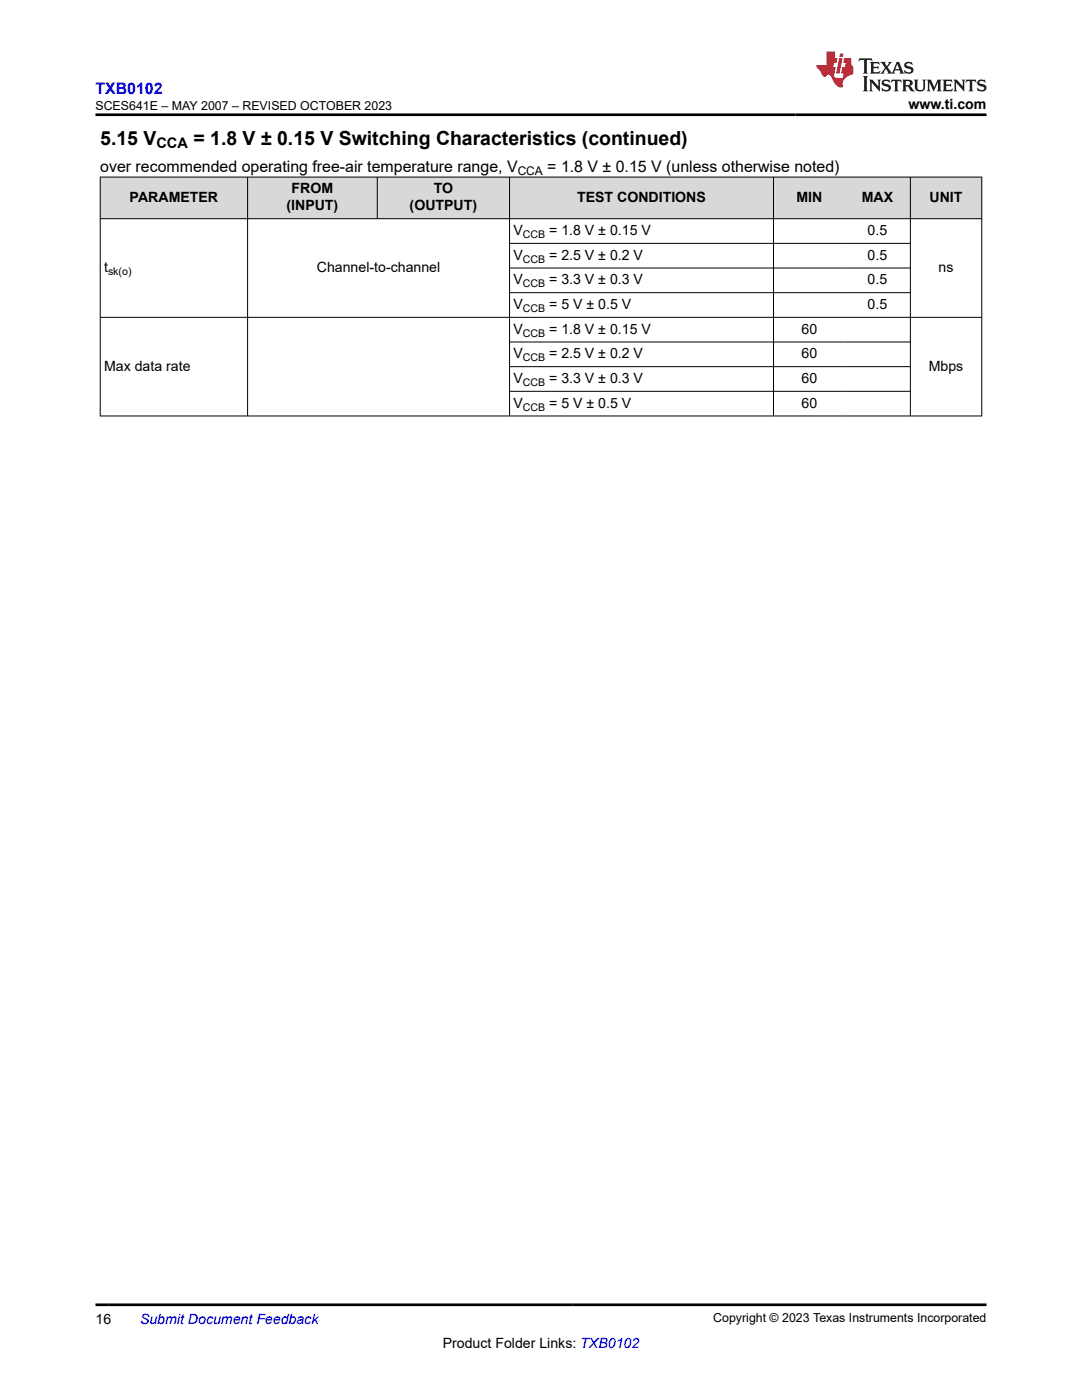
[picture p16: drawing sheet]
<svg xmlns="http://www.w3.org/2000/svg" width="216mm" height="279mm" viewBox="0 0 216 279" stroke-linecap="round" stroke-linejoin="round" font-family="sans-serif">
<defs><g id="words">
<g font-size="3.9">
<text x="20" y="28.8">5.15 V</text>
<text x="38.6" y="28.8">= 1.8 V ± 0.15 V Switching Characteristics (continued)</text>
</g>
<text font-size="3.2" fill="#00f" x="19" y="18.7">TXB0102</text>
<g font-size="3.2">
<text x="20" y="34.3">over recommended operating free-air temperature range, V</text>
<text x="109.2" y="34.3">= 1.8 V ± 0.15 V (unless otherwise noted)</text>
</g>
<text font-size="2.9" x="31.2" y="29.6">CCA</text>
<g font-size="2.8">
<text x="181.3" y="21.8">www.ti.com</text>
<text x="25.9" y="40.3">PARAMETER</text>
<text x="57.2" y="42">(INPUT)</text>
<text x="58.2" y="38.6">FROM</text>
<text x="81.7" y="42">(OUTPUT)</text>
<text x="86.5" y="38.6">TO</text>
<text x="115.2" y="40.3">TEST CONDITIONS</text>
<text x="158.9" y="40.3">MIN</text>
<text x="172" y="40.3">MAX</text>
<text x="185.5" y="40.3">UNIT</text>
<text x="102.4" y="46.9">V</text>
<text x="109.6" y="46.9">= 1.8 V ± 0.15 V</text>
<text x="173.1" y="46.9">0.5</text>
<text x="102.4" y="51.8">V</text>
<text x="109.6" y="51.8">= 2.5 V ± 0.2 V</text>
<text x="173.1" y="51.8">0.5</text>
<text x="20.8" y="54.3">t</text>
<text x="63.2" y="54.3">Channel-to-channel</text>
<text x="102.4" y="56.8">V</text>
<text x="109.6" y="56.8">= 3.3 V ± 0.3 V</text>
<text x="173.1" y="56.8">0.5</text>
<text x="187.3" y="54.3">ns</text>
<text x="102.4" y="61.7">V</text>
<text x="109.6" y="61.7">= 5 V ± 0.5 V</text>
<text x="173.1" y="61.7">0.5</text>
<text x="102.4" y="66.6">V</text>
<text x="102.4" y="71.5">V</text>
<text x="109.6" y="66.6">= 1.8 V ± 0.15 V</text>
<text x="109.6" y="71.5">= 2.5 V ± 0.2 V</text>
<text x="159.9" y="66.6">60</text>
<text x="159.9" y="71.5">60</text>
<text x="20.8" y="74">Max data rate</text>
<text x="102.4" y="76.4">V</text>
<text x="109.6" y="76.4">= 3.3 V ± 0.3 V</text>
<text x="159.9" y="76.4">60</text>
<text x="185.3" y="74">Mbps</text>
<text x="102.4" y="81.4">V</text>
<text x="109.6" y="81.4">= 5 V ± 0.5 V</text>
<text x="159.9" y="81.4">60</text>
<text x="19" y="264.2">16</text>
<text x="88.3" y="269">Product Folder Links: TXB0102</text>
</g>
<text font-size="2.8" fill="#00f" x="27.9" y="264.2">Submit Document Feedback</text>
<g font-size="2.5">
<text x="19" y="21.9">SCES641E – MAY 2007 – REVISED OCTOBER 2023</text>
<text x="142.3" y="263.9">Copyright © 2023 Texas Instruments Incorporated</text>
</g>
<text font-size="2.4" x="103.3" y="34.9">CCA</text>
<g font-size="2.1">
<text x="104.3" y="47.5">CCB</text>
<text x="104.3" y="52.4">CCB</text>
<text x="21.6" y="54.9">sk(o)</text>
<text x="104.3" y="57.3">CCB</text>
<text x="104.3" y="62.2">CCB</text>
<text x="104.3" y="67.2">CCB</text>
<text x="104.3" y="72.1">CCB</text>
<text x="104.3" y="77">CCB</text>
<text x="104.3" y="81.9">CCB</text>
</g>
</g></defs>
<g fill="#d8d8d8">
<path d="M20 35.3h175.9v8.3h-175.9z" fill-rule="evenodd"/>
<path d="M20.1 35.4h29.2v8.2h-29.2z" fill-rule="evenodd"/>
<path d="M49.5 35.4h25.7v8.2h-25.7z" fill-rule="evenodd"/>
<path d="M75.3 35.4h26.3v8.2h-26.3z" fill-rule="evenodd"/>
<path d="M101.7 35.4h52.6v8.2h-52.6z" fill-rule="evenodd"/>
<path d="M154.4 35.4h14.2v8.2h-14.2z" fill-rule="evenodd"/>
<path d="M168.6 35.4h13v8.2h-13z" fill-rule="evenodd"/>
<path d="M181.7 35.4h14.1v8.2h-14.1z" fill-rule="evenodd"/>
</g>
<g fill="none" stroke="#000" stroke-width=".2">
<path d="M19.9 35.3h176.1M20 35.3v47.8M49.4 35.3v47.8M75.3 35.3v8.4M101.7 35.3v47.8M154.3 35.3v47.8M181.7 35.3v47.8M195.9 35.3v47.8M19.9 43.6h176.1M101.7 48.6h80M101.7 53.5h80M101.7 58.4h80"/>
<path d="M19.9 63.3h176.1M101.7 68.3h80M101.7 73.2h80M101.7 78.1h80M19.9 83h176.1"/>
</g>
<path d="M171.5 11.6l-.2 .6 .5-.2h.6v.1v2.2l-.2 .4h1l-.2-.4v-2.2v-.1h.5l.5 .2-.1-.6zM173.6 12.4l.2 .3v1.6l-.2 .4h1.9l.1-.6a1.08 1.08 0 0 1-1.3 .2v-.7h.6l.4 .2v-.7l-.4 .2h-.6v-.5l.2-.2a1 1 0 0 1 1 .3l-.1-.5zM175.7 12.4l.9 1.1-1 1.2h.9l-.2-.2 .5-.8 .4 .8-.2 .2h1.6l-.2-.2 .2-.5h.9l.1 .5-.1 .2h.9l-.2-.4-.8-1.9h-.5l-.9 2.1-.9-1.1 .9-1h-.8l.2 .2-.4 .6-.4-.6 .2-.2zM179 12.8l.4 1h-.7zM180.7 12.5a.65 .65 0 0 0-.2 .7 .65 .65 0 0 0 .6 .5l.6 .1 .1 .3a.79 .79 0 0 1-.7 .4 .79 .79 0 0 1-.7-.5l.1 .7 .2-.1a.93 .93 0 0 0 1.1 0 .93 .93 0 0 0 .4-.9 1.46 1.46 0 0 0-1.2-.6l-.1-.3a1.09 1.09 0 0 1 1.2 .2l-.2-.6-.1 .1-.5-.2zM172.2 15.2l.2 .4v2.2l-.2 .4h1l-.2-.4v-2.2l.2-.4zM173.4 15.9l.2 .4v1.5l-.2 .4h.8l-.3-.4 .1-1.3 1.6 1.8v-2l.2-.4h-.7l.1 .2 .1 1.1-1.2-1.3zM176.2 16a.65 .65 0 0 0-.2 .8 .65 .65 0 0 0 .6 .4l.6 .2 .1 .2a.79 .79 0 0 1-.7 .4 .79 .79 0 0 1-.7-.5l.1 .7 .2-.1a.93 .93 0 0 0 1.1 .1 .93 .93 0 0 0 .4-1 1.46 1.46 0 0 0-1.2-.5l-.1-.4a1.09 1.09 0 0 1 1.2 .2l-.1-.6-.2 .1-.5-.1zM177.9 15.9l-.1 .6a.63 .63 0 0 1 .8-.3v1.6l-.3 .4h1l-.2-.4v-1.6a.66 .66 0 0 1 .8 .3l-.1-.6zM180 15.9l.2 .4v1.5l-.2 .4h1l-.2-.2-.1-.7h.5l.1 .2a.79 .79 0 0 0 1.2 .6l-1-.9a.61 .61 0 0 0 .6-.6 .61 .61 0 0 0-.5-.7zM180.8 16.2h.1a.47 .47 0 0 1 .5 .1 .47 .47 0 0 1 .1 .5l-.1 .1-.7 .1zM182.3 15.9l.2 .2a2.27 2.27 0 0 0 .4 2 1.04 1.04 0 0 0 1.7-.7v-1.3l.2-.2h-.8l.2 .4v1.1a.6 .6 0 0 1-.6 .6 .6 .6 0 0 1-.6-.6v-1.1l.3-.4zM184.9 15.9l.2 .4v1.5l-.2 .4h.8l-.3-.4v-1.4l.9 1.9 .9-1.9v1.4l-.3 .4h1l-.2-.4v-1.5l.2-.4h-.8l-.7 1.5-.6-1.5zM188.1 15.9l.2 .4v1.5l-.2 .4h1.9l.1-.6a1.09 1.09 0 0 1-1.3 .2v-.7h.6l.4 .2v-.6l-.4 .2h-.6v-.6l.2-.1a1.01 1.01 0 0 1 1 .3l-.1-.6zM190.2 15.9l.3 .4v1.5l-.3 .4h.8l-.2-.4v-1.3l1.6 1.8v-2l.2-.4h-.7l.2 .2v1.1l-1.2-1.3zM192.8 15.9l-.1 .6a.63 .63 0 0 1 .8-.3v1.6l-.3 .4h1l-.2-.4v-1.6a.66 .66 0 0 1 .8 .3l-.1-.6zM195.2 16a.65 .65 0 0 0-.2 .8 .65 .65 0 0 0 .6 .4l.6 .2 .2 .2a.79 .79 0 0 1-.7 .4 .79 .79 0 0 1-.7-.5l.1 .7 .2-.1a.93 .93 0 0 0 1 .1 .93 .93 0 0 0 .5-1 1.46 1.46 0 0 0-1.3-.5v-.4a1.09 1.09 0 0 1 1.2 .2l-.2-.6-.2 .1-.5-.1z" fill="#231f20"/>
<path d="M164.9 10.3v2.7h-2l.1 .4 .8 1a.95 .95 0 0 0 1 .9 .59 .59 0 0 1 .5-.4 .59 .59 0 0 1 .5 .3l.4 .8a1.59 1.59 0 0 0 2.1 1.4 1.61 1.61 0 0 1 1-2.3l1-.3-.1-1.5a1.59 1.59 0 0 1-.3-1.7h-1.5l-.2 .9h.6l-.2 .9h-.5l-.2 .9v.3l.4 .1-.1 .9h-.7a.73 .73 0 0 1-1-.7l.3-1.5h-.5l.1-.9h.5l.2-.9h-.5v-1.3zM167.4 11.6l-.6 3.1h.7l.6-3.1zM167.6 10.7l-.1 .6h.7l.1-.6z" fill="#ed1c24"/>
<path d="M19 22.9h177.8M19 260.4h177.8" fill="none" stroke="#000" stroke-width=".53"/>
<use href="#words"/>
</svg>
